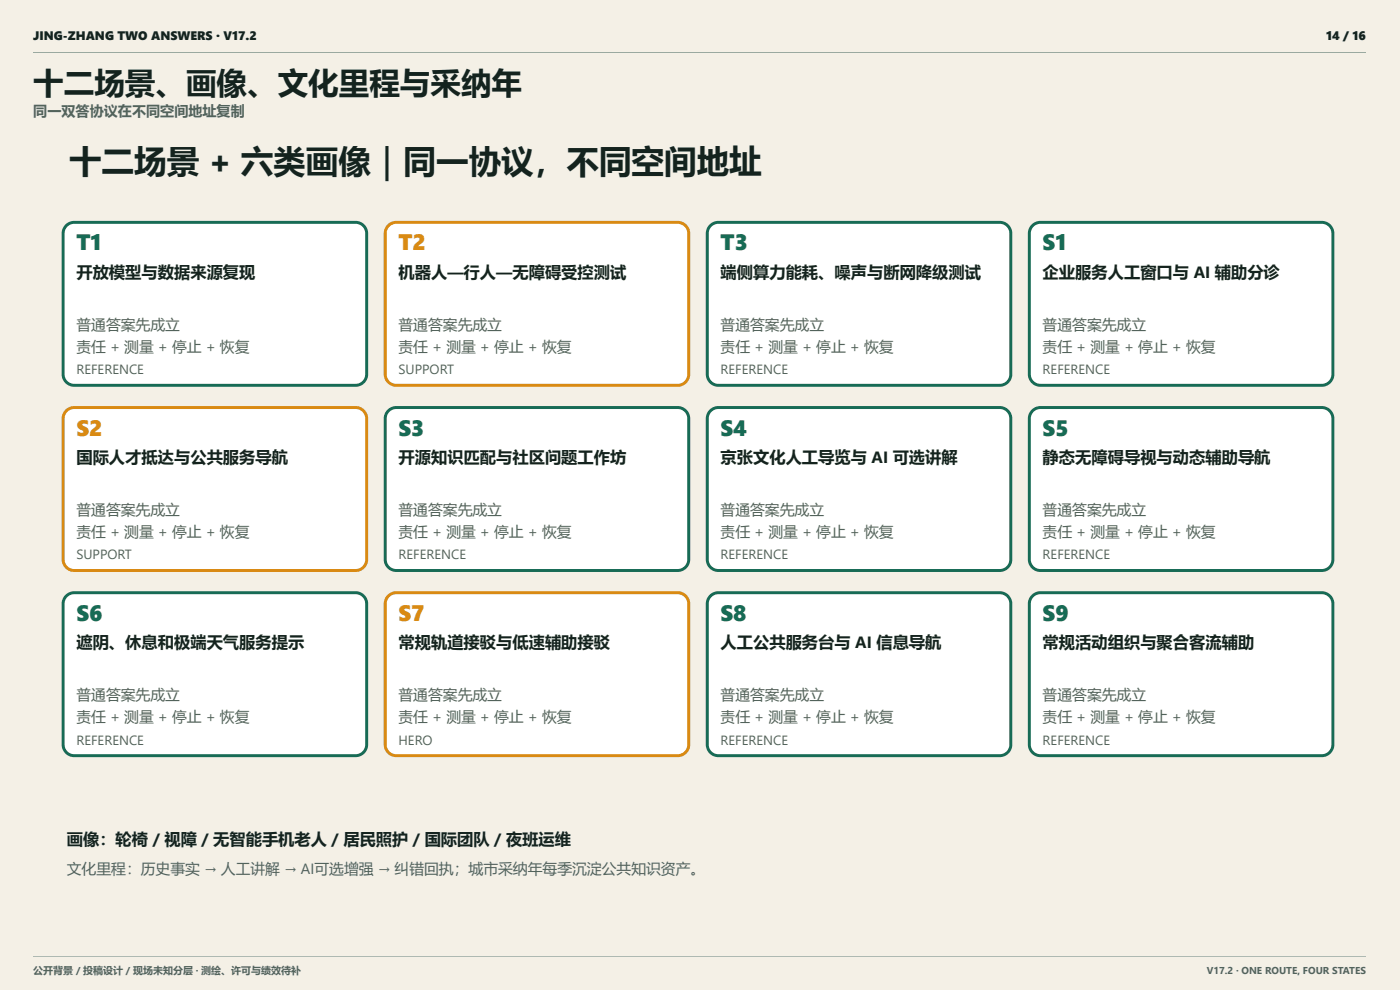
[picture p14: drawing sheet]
<svg xmlns="http://www.w3.org/2000/svg" width="420mm" height="297mm" viewBox="0 0 420 297" stroke-linecap="round" stroke-linejoin="round" font-family="sans-serif">
<defs><g id="words">
<text font-size="9.8" fill="#14231e" x="20.7" y="51.8">十二场景 + 六类画像｜同一协议，不同空间地址</text>
<text font-size="9.2" fill="#14231e" x="10" y="28.3">十二场景、画像、文化里程与采纳年</text>
<g font-size="6.7" fill="#176b55">
<text x="22.9" y="75.2">T1</text>
<text x="216.3" y="75.2">T3</text>
<text x="312.9" y="75.2">S1</text>
<text x="119.6" y="130.7">S3</text>
<text x="216.3" y="130.7">S4</text>
<text x="312.9" y="130.7">S5</text>
<text x="22.9" y="186.3">S6</text>
<text x="216.3" y="186.3">S8</text>
<text x="312.9" y="186.3">S9</text>
</g>
<g font-size="6.7" fill="#d98a13">
<text x="119.6" y="75.2">T2</text>
<text x="22.9" y="130.7">S2</text>
<text x="119.6" y="186.3">S7</text>
</g>
<g font-size="4.9" fill="#14231e">
<text x="22.9" y="83.4">开放模型与数据来源复现</text>
<text x="119.6" y="83.4">机器人—行人—无障碍受控测试</text>
<text x="216.3" y="83.4">端侧算力能耗、噪声与断网降级测试</text>
<text x="312.9" y="83.4">企业服务人工窗口与 AI 辅助分诊</text>
<text x="22.9" y="138.9">国际人才抵达与公共服务导航</text>
<text x="119.6" y="138.9">开源知识匹配与社区问题工作坊</text>
<text x="216.3" y="138.9">京张文化人工导览与 AI 可选讲解</text>
<text x="312.9" y="138.9">静态无障碍导视与动态辅助导航</text>
<text x="22.9" y="194.5">遮阴、休息和极端天气服务提示</text>
<text x="119.6" y="194.5">常规轨道接驳与低速辅助接驳</text>
<text x="216.3" y="194.5">人工公共服务台与 AI 信息导航</text>
<text x="312.9" y="194.5">常规活动组织与聚合客流辅助</text>
<text x="20.1" y="253.4">画像：轮椅 / 视障 / 无智能手机老人 / 居民照护 / 国际团队 / 夜班运维</text>
</g>
<g font-size="4.4" fill="#52635b">
<text x="22.9" y="98.9">普通答案先成立</text>
<text x="119.6" y="98.9">普通答案先成立</text>
<text x="216.3" y="98.9">普通答案先成立</text>
<text x="312.9" y="98.9">普通答案先成立</text>
<text x="22.9" y="105.6">责任 + 测量 + 停止 + 恢复</text>
<text x="119.6" y="105.6">责任 + 测量 + 停止 + 恢复</text>
<text x="216.3" y="105.6">责任 + 测量 + 停止 + 恢复</text>
<text x="312.9" y="105.6">责任 + 测量 + 停止 + 恢复</text>
<text x="22.9" y="154.5">普通答案先成立</text>
<text x="119.6" y="154.5">普通答案先成立</text>
<text x="216.3" y="154.5">普通答案先成立</text>
<text x="312.9" y="154.5">普通答案先成立</text>
<text x="22.9" y="161.2">责任 + 测量 + 停止 + 恢复</text>
<text x="119.6" y="161.2">责任 + 测量 + 停止 + 恢复</text>
<text x="216.3" y="161.2">责任 + 测量 + 停止 + 恢复</text>
<text x="312.9" y="161.2">责任 + 测量 + 停止 + 恢复</text>
<text x="22.9" y="210">普通答案先成立</text>
<text x="119.6" y="210">普通答案先成立</text>
<text x="216.3" y="210">普通答案先成立</text>
<text x="312.9" y="210">普通答案先成立</text>
<text x="22.9" y="216.7">责任 + 测量 + 停止 + 恢复</text>
<text x="119.6" y="216.7">责任 + 测量 + 停止 + 恢复</text>
<text x="216.3" y="216.7">责任 + 测量 + 停止 + 恢复</text>
<text x="312.9" y="216.7">责任 + 测量 + 停止 + 恢复</text>
<text x="20.1" y="262.3">文化里程：历史事实 → 人工讲解 → AI可选增强 → 纠错回执；城市采纳年每季沉淀公共知识资产。</text>
</g>
<text font-size="4.2" fill="#52635b" x="10" y="34.9">同一双答协议在不同空间地址复制</text>
<g font-size="4" fill="#52635b">
<text x="22.9" y="112.3">REFERENCE</text>
<text x="119.6" y="112.3">SUPPORT</text>
<text x="216.3" y="112.3">REFERENCE</text>
<text x="312.9" y="112.3">REFERENCE</text>
<text x="22.9" y="167.8">SUPPORT</text>
<text x="119.6" y="167.8">REFERENCE</text>
<text x="216.3" y="167.8">REFERENCE</text>
<text x="312.9" y="167.8">REFERENCE</text>
<text x="22.9" y="223.4">REFERENCE</text>
<text x="119.6" y="223.4">HERO</text>
<text x="216.3" y="223.4">REFERENCE</text>
<text x="312.9" y="223.4">REFERENCE</text>
</g>
<g font-size="3.7" fill="#14231e">
<text x="10" y="11.9">JING-ZHANG TWO ANSWERS · V17.2</text>
<text x="398.1" y="11.9">14 / 16</text>
</g>
<g font-size="3" fill="#52635b">
<text x="10" y="292.1">公开背景 / 投稿设计 / 现场未知分层 · 测绘、许可与绩效待补</text>
<text x="362.2" y="292.1">V17.2 · ONE ROUTE, FOUR STATES</text>
</g>
</g></defs>
<g fill="#f4f0e6">
<path d="M0 0h419.9v297.1h-419.9z"/>
<path d="M0 0h420.1v297h-420.1z"/>
<path d="M0 0h419.9v297h-419.9z"/>
</g>
<path d="M10.1 15.7h400" fill="none" stroke="#9aa9a0" stroke-width=".3"/>
<path d="M10.1 38.9h400v233.4h-400z" fill="#f4f0e6"/>
<path d="M19.9 67.7l1.1-.7 1.3-.3h84.4a3.3 3.3 0 0 1 3.4 3.3v42.3a3.3 3.3 0 0 1-3.4 3.3h-84.4a3.3 3.3 0 0 1-3.4-3.3v-42.3l.3-1.2z" fill="#fff"/>
<path d="M19.9 67.7l1.1-.7 1.3-.3h84.4a3.3 3.3 0 0 1 3.4 3.3v42.3a3.3 3.3 0 0 1-3.4 3.3h-84.4a3.3 3.3 0 0 1-3.4-3.3v-42.3l.3-1.2z" fill="none" stroke="#176b55" stroke-width=".89" stroke-linecap="butt"/>
<path d="M116.6 67.7l1.1-.7 1.2-.3h84.5a3.3 3.3 0 0 1 3.3 3.3v42.3a3.3 3.3 0 0 1-3.3 3.3h-84.5a3.3 3.3 0 0 1-3.3-3.3v-42.3l.3-1.2z" fill="#fff"/>
<path d="M116.6 67.7l1.1-.7 1.2-.3h84.5a3.3 3.3 0 0 1 3.3 3.3v42.3a3.3 3.3 0 0 1-3.3 3.3h-84.5a3.3 3.3 0 0 1-3.3-3.3v-42.3l.3-1.2z" fill="none" stroke="#d98a13" stroke-width=".89" stroke-linecap="butt"/>
<path d="M213.3 67.7l1-.7 1.3-.3h84.5a3.3 3.3 0 0 1 3.3 3.3v42.3a3.3 3.3 0 0 1-3.3 3.3h-84.5a3.3 3.3 0 0 1-3.3-3.3v-42.3l.2-1.2z" fill="#fff"/>
<path d="M213.3 67.7l1-.7 1.3-.3h84.5a3.3 3.3 0 0 1 3.3 3.3v42.3a3.3 3.3 0 0 1-3.3 3.3h-84.5a3.3 3.3 0 0 1-3.3-3.3v-42.3l.2-1.2z" fill="none" stroke="#176b55" stroke-width=".89" stroke-linecap="butt"/>
<path d="M309.9 67.7l1.1-.7 1.3-.3h84.4a3.3 3.3 0 0 1 3.4 3.3v42.3a3.3 3.3 0 0 1-3.4 3.3h-84.4a3.3 3.3 0 0 1-3.4-3.3v-42.3l.3-1.2z" fill="#fff"/>
<path d="M309.9 67.7l1.1-.7 1.3-.3h84.4a3.3 3.3 0 0 1 3.4 3.3v42.3a3.3 3.3 0 0 1-3.4 3.3h-84.4a3.3 3.3 0 0 1-3.4-3.3v-42.3l.3-1.2z" fill="none" stroke="#176b55" stroke-width=".89" stroke-linecap="butt"/>
<path d="M19.9 123.2l1.1-.7 1.3-.2h84.4a3.3 3.3 0 0 1 3.4 3.3v42.2a3.3 3.3 0 0 1-3.4 3.4h-84.4a3.3 3.3 0 0 1-3.4-3.4v-42.2l.3-1.3z" fill="#fff"/>
<path d="M19.9 123.2l1.1-.7 1.3-.2h84.4a3.3 3.3 0 0 1 3.4 3.3v42.2a3.3 3.3 0 0 1-3.4 3.4h-84.4a3.3 3.3 0 0 1-3.4-3.4v-42.2l.3-1.3z" fill="none" stroke="#d98a13" stroke-width=".89" stroke-linecap="butt"/>
<path d="M116.6 123.2l1.1-.7 1.2-.2h84.5a3.3 3.3 0 0 1 3.3 3.3v42.2a3.3 3.3 0 0 1-3.3 3.4h-84.5a3.3 3.3 0 0 1-3.3-3.4v-42.2l.3-1.3z" fill="#fff"/>
<path d="M116.6 123.2l1.1-.7 1.2-.2h84.5a3.3 3.3 0 0 1 3.3 3.3v42.2a3.3 3.3 0 0 1-3.3 3.4h-84.5a3.3 3.3 0 0 1-3.3-3.4v-42.2l.3-1.3z" fill="none" stroke="#176b55" stroke-width=".89" stroke-linecap="butt"/>
<path d="M213.3 123.2l1-.7 1.3-.2h84.5a3.3 3.3 0 0 1 3.3 3.3v42.2a3.3 3.3 0 0 1-3.3 3.4h-84.5a3.3 3.3 0 0 1-3.3-3.4v-42.2l.2-1.3z" fill="#fff"/>
<path d="M213.3 123.2l1-.7 1.3-.2h84.5a3.3 3.3 0 0 1 3.3 3.3v42.2a3.3 3.3 0 0 1-3.3 3.4h-84.5a3.3 3.3 0 0 1-3.3-3.4v-42.2l.2-1.3z" fill="none" stroke="#176b55" stroke-width=".89" stroke-linecap="butt"/>
<path d="M309.9 123.2l1.1-.7 1.3-.2h84.4a3.3 3.3 0 0 1 3.4 3.3v42.2a3.3 3.3 0 0 1-3.4 3.4h-84.4a3.3 3.3 0 0 1-3.4-3.4v-42.2l.3-1.3z" fill="#fff"/>
<path d="M309.9 123.2l1.1-.7 1.3-.2h84.4a3.3 3.3 0 0 1 3.4 3.3v42.2a3.3 3.3 0 0 1-3.4 3.4h-84.4a3.3 3.3 0 0 1-3.4-3.4v-42.2l.3-1.3z" fill="none" stroke="#176b55" stroke-width=".89" stroke-linecap="butt"/>
<path d="M19.9 178.8l1.1-.7 1.3-.3h84.4a3.3 3.3 0 0 1 3.4 3.4v42.2a3.3 3.3 0 0 1-3.4 3.3h-84.4a3.3 3.3 0 0 1-3.4-3.3v-42.2l.3-1.3z" fill="#fff"/>
<path d="M19.9 178.8l1.1-.7 1.3-.3h84.4a3.3 3.3 0 0 1 3.4 3.4v42.2a3.3 3.3 0 0 1-3.4 3.3h-84.4a3.3 3.3 0 0 1-3.4-3.3v-42.2l.3-1.3z" fill="none" stroke="#176b55" stroke-width=".89" stroke-linecap="butt"/>
<path d="M116.6 178.8l1.1-.7 1.2-.3h84.5a3.3 3.3 0 0 1 3.3 3.4v42.2a3.3 3.3 0 0 1-3.3 3.3h-84.5a3.3 3.3 0 0 1-3.3-3.3v-42.2l.3-1.3z" fill="#fff"/>
<path d="M116.6 178.8l1.1-.7 1.2-.3h84.5a3.3 3.3 0 0 1 3.3 3.4v42.2a3.3 3.3 0 0 1-3.3 3.3h-84.5a3.3 3.3 0 0 1-3.3-3.3v-42.2l.3-1.3z" fill="none" stroke="#d98a13" stroke-width=".89" stroke-linecap="butt"/>
<path d="M213.3 178.8l1-.7 1.3-.3h84.5a3.3 3.3 0 0 1 3.3 3.4v42.2a3.3 3.3 0 0 1-3.3 3.3h-84.5a3.3 3.3 0 0 1-3.3-3.3v-42.2l.2-1.3z" fill="#fff"/>
<path d="M213.3 178.8l1-.7 1.3-.3h84.5a3.3 3.3 0 0 1 3.3 3.4v42.2a3.3 3.3 0 0 1-3.3 3.3h-84.5a3.3 3.3 0 0 1-3.3-3.3v-42.2l.2-1.3z" fill="none" stroke="#176b55" stroke-width=".89" stroke-linecap="butt"/>
<path d="M309.9 178.8l1.1-.7 1.3-.3h84.4a3.3 3.3 0 0 1 3.4 3.4v42.2a3.3 3.3 0 0 1-3.4 3.3h-84.4a3.3 3.3 0 0 1-3.4-3.3v-42.2l.3-1.3z" fill="#fff"/>
<path d="M309.9 178.8l1.1-.7 1.3-.3h84.4a3.3 3.3 0 0 1 3.4 3.4v42.2a3.3 3.3 0 0 1-3.4 3.3h-84.4a3.3 3.3 0 0 1-3.4-3.3v-42.2l.3-1.3z" fill="none" stroke="#176b55" stroke-width=".89" stroke-linecap="butt"/>
<path d="M10.1 286.9h400" fill="none" stroke="#aeb9b2" stroke-width=".3"/>
<use href="#words"/>
</svg>
